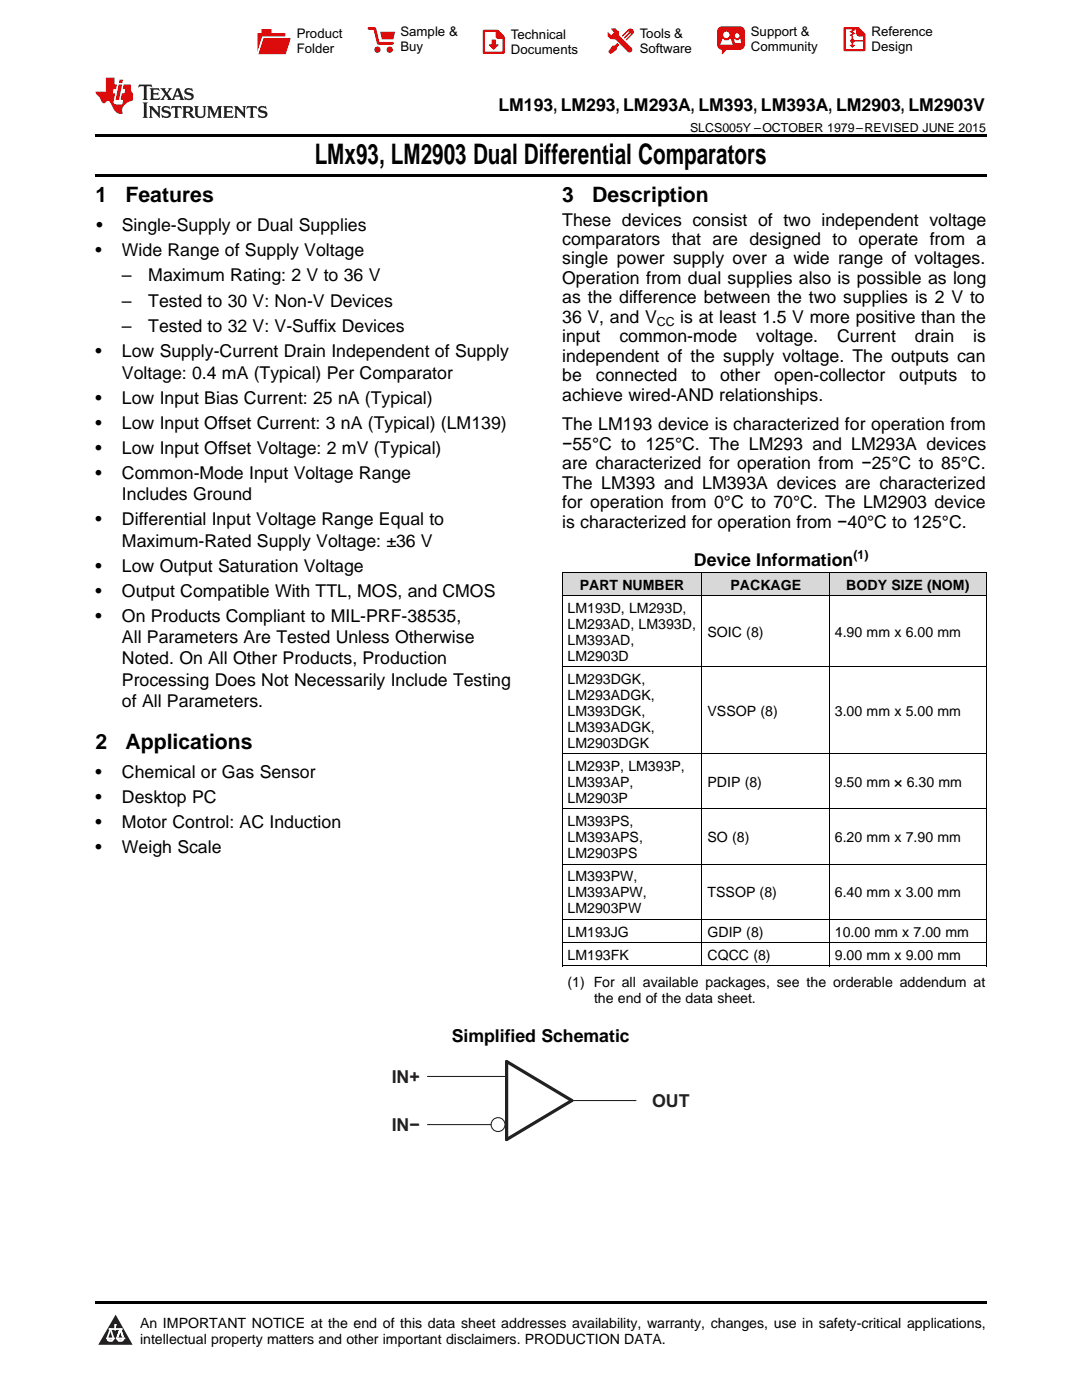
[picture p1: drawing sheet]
<svg xmlns="http://www.w3.org/2000/svg" width="216mm" height="279mm" viewBox="0 0 216 279" stroke-linecap="round" stroke-linejoin="round" font-family="sans-serif">
<defs><g id="words">
<text font-size="5.6" x="62.8" y="32.8">LMx93, LM2903 Dual Differential Comparators</text>
<g font-size="4.2">
<text x="19" y="40.4">1</text>
<text x="25" y="40.4">Features</text>
<text x="112.2" y="40.4">3</text>
<text x="118.2" y="40.4">Description</text>
<text x="19" y="149.5">2</text>
<text x="25" y="149.5">Applications</text>
</g>
<g font-size="3.6" fill="#231f20">
<text x="78.2" y="216.1">IN+</text>
<text x="130.1" y="221">OUT</text>
<text x="78.2" y="225.7">IN−</text>
</g>
<g font-size="3.5">
<text x="99.4" y="22.2">LM193, LM293, LM293A, LM393, LM393A, LM2903, LM2903V</text>
<text x="19.2" y="46.1">•</text>
<text x="24.3" y="46.1">Single-Supply or Dual Supplies</text>
<text x="112.2" y="45">These devices consist of two independent voltage</text>
<text x="19" y="51.1">•</text>
<text x="24.3" y="51.1">Wide Range of Supply Voltage</text>
<text x="112.2" y="48.9">comparators that are designed to operate from a</text>
<text x="112.2" y="52.8">single power supply over a wide range of voltages.</text>
<text x="24.3" y="56.2">–</text>
<text x="29.6" y="56.2">Maximum Rating: 2 V to 36 V</text>
<text x="112.2" y="56.7">Operation from dual supplies also is possible as long</text>
<text x="24.3" y="61.2">–</text>
<text x="29.6" y="61.2">Tested to 30 V: Non-V Devices</text>
<text x="112.2" y="60.5">as the difference between the two supplies is 2 V to</text>
<text x="112.2" y="64.4">36 V, and V</text>
<text x="135.7" y="64.4">is at least 1.5 V more positive than the</text>
<text x="19" y="71.3">•</text>
<text x="24.3" y="66.3">–</text>
<text x="24.3" y="71.3">Low Supply-Current Drain Independent of Supply</text>
<text x="29.6" y="66.3">Tested to 32 V: V-Suffix Devices</text>
<text x="112.2" y="68.3">input</text>
<text x="123.6" y="68.3">common-mode</text>
<text x="150.9" y="68.3">voltage.</text>
<text x="167" y="68.3">Current</text>
<text x="182.6" y="68.3">drain</text>
<text x="194.2" y="68.3">is</text>
<text x="24.3" y="75.6">Voltage: 0.4 mA (Typical) Per Comparator</text>
<text x="112.2" y="72.2">independent of the supply voltage. The outputs can</text>
<text x="112.2" y="76.1">be</text>
<text x="118.9" y="76.1">connected</text>
<text x="138" y="76.1">to</text>
<text x="143.7" y="76.1">other</text>
<text x="154.5" y="76.1">open-collector</text>
<text x="179.4" y="76.1">outputs</text>
<text x="193.8" y="76.1">to</text>
<text x="19" y="80.6">•</text>
<text x="24.3" y="80.6">Low Input Bias Current: 25 nA (Typical)</text>
<text x="112.2" y="79.9">achieve wired-AND relationships.</text>
<text x="19" y="85.6">•</text>
<text x="24.3" y="85.6">Low Input Offset Current: 3 nA (Typical) (LM139)</text>
<text x="112.2" y="85.9">The LM193 device is characterized for operation from</text>
<text x="112.2" y="89.8">−55°C to 125°C. The LM293 and LM293A devices</text>
<text x="19" y="90.6">•</text>
<text x="19" y="95.6">•</text>
<text x="24.3" y="90.6">Low Input Offset Voltage: 2 mV (Typical)</text>
<text x="24.3" y="95.6">Common-Mode Input Voltage Range</text>
<text x="112.2" y="93.7">are characterized for operation from −25°C to 85°C.</text>
<text x="24.3" y="99.8">Includes Ground</text>
<text x="112.2" y="97.5">The LM393 and LM393A devices are characterized</text>
<text x="112.2" y="101.4">for operation from 0°C to 70°C. The LM2903 device</text>
<text x="19" y="104.8">•</text>
<text x="24.3" y="104.8">Differential Input Voltage Range Equal to</text>
<text x="112.2" y="105.3">is characterized for operation from −40°C to 125°C.</text>
<text x="24.3" y="109.1">Maximum-Rated Supply Voltage: ±36 V</text>
<text x="138.5" y="113">Device Information</text>
<text x="19" y="114.1">•</text>
<text x="19" y="119.1">•</text>
<text x="24.3" y="114.1">Low Output Saturation Voltage</text>
<text x="24.3" y="119.1">Output Compatible With TTL, MOS, and CMOS</text>
<text x="19" y="124.1">•</text>
<text x="24.3" y="124.1">On Products Compliant to MIL-PRF-38535,</text>
<text x="24.3" y="128.3">All Parameters Are Tested Unless Otherwise</text>
<text x="24.3" y="132.6">Noted. On All Other Products, Production</text>
<text x="24.3" y="136.8">Processing Does Not Necessarily Include Testing</text>
<text x="24.3" y="141">of All Parameters.</text>
<text x="19" y="155.2">•</text>
<text x="24.3" y="155.2">Chemical or Gas Sensor</text>
<text x="19" y="160.2">•</text>
<text x="24.3" y="160.2">Desktop PC</text>
<text x="19" y="165.2">•</text>
<text x="24.3" y="165.2">Motor Control: AC Induction</text>
<text x="19" y="170.2">•</text>
<text x="24.3" y="170.2">Weigh Scale</text>
<text x="90.1" y="208">Simplified Schematic</text>
</g>
<g font-size="2.8">
<text x="115.7" y="117.7">PART NUMBER</text>
<text x="145.8" y="117.7">PACKAGE</text>
<text x="168.9" y="117.7">BODY SIZE (NOM)</text>
<text x="113.2" y="122.3">LM193D, LM293D,</text>
<text x="113.2" y="125.5">LM293AD, LM393D,</text>
<text x="113.2" y="128.7">LM393AD,</text>
<text x="113.2" y="131.9">LM2903D</text>
<text x="141.2" y="127.1">SOIC (8)</text>
<text x="166.6" y="127.1">4.90 mm x 6.00 mm</text>
<text x="113.2" y="136.5">LM293DGK,</text>
<text x="113.2" y="139.7">LM293ADGK,</text>
<text x="113.2" y="142.9">LM393DGK,</text>
<text x="141.2" y="142.9">VSSOP (8)</text>
<text x="166.6" y="142.9">3.00 mm x 5.00 mm</text>
<text x="113.2" y="146">LM393ADGK,</text>
<text x="113.2" y="149.2">LM2903DGK</text>
<text x="113.2" y="153.9">LM293P, LM393P,</text>
<text x="113.2" y="157.1">LM393AP,</text>
<text x="113.2" y="160.2">LM2903P</text>
<text x="141.2" y="157.1">PDIP (8)</text>
<text x="166.6" y="157.1">9.50 mm × 6.30 mm</text>
<text x="113.2" y="164.9">LM393PS,</text>
<text x="113.2" y="168.1">LM393APS,</text>
<text x="113.2" y="171.2">LM2903PS</text>
<text x="141.2" y="168.1">SO (8)</text>
<text x="166.6" y="168.1">6.20 mm x 7.90 mm</text>
<text x="113.2" y="175.9">LM393PW,</text>
<text x="113.2" y="179.1">LM393APW,</text>
<text x="141.2" y="179.1">TSSOP (8)</text>
<text x="166.6" y="179.1">6.40 mm x 3.00 mm</text>
<text x="113.2" y="182.2">LM2903PW</text>
<text x="113.2" y="186.9">LM193JG</text>
<text x="113.2" y="191.6">LM193FK</text>
<text x="141.2" y="186.9">GDIP (8)</text>
<text x="141.2" y="191.6">CQCC (8)</text>
<text x="166.6" y="186.9">10.00 mm x 7.00 mm</text>
<text x="166.6" y="191.6">9.00 mm x 9.00 mm</text>
<text x="113.2" y="197.1">(1) For all available packages, see the orderable addendum at</text>
<text x="118.5" y="200.2">the end of the data sheet.</text>
<text x="27.9" y="265">An IMPORTANT NOTICE at the end of this data sheet addresses availability, warranty, changes, use in safety-critical applications,</text>
<text x="27.9" y="268.2">intellectual property matters and other important disclaimers. PRODUCTION DATA.</text>
</g>
<g font-size="2.6">
<text x="59.2" y="7.6">Product</text>
<text x="59.2" y="10.6">Folder</text>
<text x="79.9" y="7.3">Sample &amp;</text>
<text x="79.9" y="10.2">Buy</text>
<text x="102" y="7.8">Technical</text>
<text x="102" y="10.8">Documents</text>
<text x="127.6" y="7.6">Tools &amp;</text>
<text x="127.6" y="10.6">Software</text>
<text x="149.8" y="7.2">Support &amp;</text>
<text x="149.8" y="10.2">Community</text>
<text x="173.9" y="7.3">Reference</text>
<text x="173.9" y="10.2">Design</text>
</g>
<g font-size="2.5">
<text x="137.7" y="26.3">SLCS005Y –OCTOBER 1979–REVISED JUNE 2015</text>
<text x="131.1" y="65.1">CC</text>
<text x="170.3" y="111.6">(1)</text>
</g>
</g></defs>
<g fill="#d8d8d8">
<path d="M112.2 114.3h27.9v4.7h-27.9z"/>
<path d="M140.1 114.3h25.4v4.7h-25.4z"/>
<path d="M165.5 114.3h31.3v4.7h-31.3z"/>
</g>
<path d="M23.1 262.4l3.4 6h-6.9z" fill="#231f20"/>
<path d="M21.4 267.1h1.2l-.3 .5h-.3a.55 .55 0 0 1-.6-.5z" fill-rule="evenodd" fill="#fff"/>
<path d="M21.4 267.1h1.2l-.3 .5h-.3a.55 .55 0 0 1-.6-.5z" fill="none" stroke="#231f20" stroke-width=".34"/>
<path d="M21.4 267.1l1.2 .1-.3 .4h-.5z" fill="none" stroke="#fff" stroke-width=".34"/>
<path d="M23 265.3h.1" fill="none" stroke="#fff" stroke-width=".34"/>
<path d="M23 264.4v.9z" fill="#fff"/>
<path d="M23 264.4v.9z" fill="none" stroke="#fff" stroke-width=".34"/>
<circle cx="23" cy="264.4" r=".17" fill="#fff"/>
<path d="M21.9 265.2h.1" fill="none" stroke="#fff" stroke-width=".34"/>
<path d="M21.9 265.2h2.3z" fill="#fff"/>
<path d="M21.9 265.2h2.3z" fill="none" stroke="#fff" stroke-width=".34"/>
<circle cx="24.2" cy="265.2" r=".17" fill="#fff"/>
<path d="M23.3 267.1h.1" fill="none" stroke="#fff" stroke-width=".34"/>
<path d="M24 265.2l-.7 1.9z" fill="#fff"/>
<path d="M24 265.2l-.7 1.9z" fill="none" stroke="#fff" stroke-width=".34"/>
<path d="M24 265.2l.7 1.9z" fill="#fff"/>
<path d="M24 265.2l.7 1.9z" fill="none" stroke="#fff" stroke-width=".34"/>
<path d="M24.6 267.1h.1" fill="none" stroke="#fff" stroke-width=".34"/>
<circle cx="21.4" cy="267.1" r=".17" fill="#fff"/>
<path d="M22.1 265.2l-.7 1.9z" fill="#fff"/>
<path d="M22.1 265.2l-.7 1.9z" fill="none" stroke="#fff" stroke-width=".34"/>
<path d="M22.1 265.2l.5 1.9z" fill="#fff"/>
<path d="M22.1 265.2l.5 1.9z" fill="none" stroke="#fff" stroke-width=".34"/>
<circle cx="22.6" cy="267.1" r=".17" fill="#fff"/>
<path d="M23.4 267.1h1.3a.65 .65 0 0 1-.7 .5 .65 .65 0 0 1-.6-.5z" fill-rule="evenodd" fill="#fff"/>
<path d="M23.4 267.1h1.3a.65 .65 0 0 1-.7 .5 .65 .65 0 0 1-.6-.5z" fill="none" stroke="#231f20" stroke-width=".34"/>
<path d="M23.4 267.1h1.3l-.4 .5h-.6z" fill="none" stroke="#fff" stroke-width=".34"/>
<path d="M23.3 267.1h.1" fill="none" stroke="#fff" stroke-width=".34"/>
<circle cx="24.7" cy="267.1" r=".17" fill="#fff"/>
<path d="M19 34.8h177.8v.5h-177.8zM19 26.8h177.8v.6h-177.8zM112.2 192.8h.1zM165.4 192.8h.1zM196.7 192.8h.1zM19 259.7h177.8v.5h-177.8z" fill="#000"/>
<g fill="none" stroke="#231f20" stroke-width=".21">
<path d="M85.3 214.8h15.7M114.1 219.6h12.8M85.3 224.4h12.7"/>
<circle cx="99.4" cy="224.4" r="1.39"/>
</g>
<path d="M101.1 211.8l13 7.8-13 7.8z" fill="none" stroke="#231f20" stroke-width=".64"/>
<g fill="none" stroke="#000" stroke-width=".2">
<path d="M112.2 118.9h84.6M112.2 114.2h84.6M112.2 114.3v78.5M140.1 114.3v78.5M165.5 114.3v78.5M196.8 114.3v78.5M112.2 133.1h84.6M112.2 150.4h84.6M112.2 172.5h84.6M112.2 161.4h84.6M112.2 192.8h84.6M112.2 188.1h84.6"/>
<path d="M112.2 183.5h84.6"/>
</g>
<path d="M27.7 16.9l-.1 .6 .6-.3h.5v.2v2.2l-.2 .4h1l-.2-.4v-2.2v-.2h.5l.6 .3-.2-.6zM29.9 17.6l.2 .4v1.6l-.2 .4h1.9l.1-.6a1.09 1.09 0 0 1-1.3 .1v-.6h.6l.4 .2v-.7l-.2 .2h-.8v-.6l.2-.1a1.01 1.01 0 0 1 1 .3l-.1-.6zM32 17.6l.9 1.2-1 1.2h.9l-.2-.3 .5-.7 .5 .7-.3 .3h1.7l-.2-.3 .1-.4h1l.1 .4-.2 .3h1l-.3-.4-.7-2h-.5l-1 2.2-.8-1.1 .9-1.1h-.9l.2 .2-.4 .7-.4-.7 .2-.2zM35.4 18l.4 1h-.8zM37 17.7a.66 .66 0 0 0-.2 .8 .66 .66 0 0 0 .6 .4l.7 .2 .1 .2a.8 .8 0 0 1-.7 .4 .8 .8 0 0 1-.7-.5l.1 .8 .2-.2a.94 .94 0 0 0 1.1 .1 .94 .94 0 0 0 .4-.9 1.48 1.48 0 0 0-1.3-.6v-.4a1.1 1.1 0 0 1 1.2 .2l-.2-.6-.2 .1-.5-.1zM28.5 20.4l.2 .4v2.3l-.2 .4h1l-.2-.4v-2.3l.2-.4zM29.7 21.2l.2 .4v1.5l-.2 .4h.8l-.3-.4 .1-1.3 1.6 1.8v-2l.2-.4h-.7l.2 .2v1.1l-1.2-1.3zM32.5 21.3a.66 .66 0 0 0-.2 .8 .66 .66 0 0 0 .6 .4l.6 .2 .2 .2a.8 .8 0 0 1-.8 .4 .8 .8 0 0 1-.7-.5l.2 .7 .2-.1a.94 .94 0 0 0 1 .1 .94 .94 0 0 0 .5-1 1.47 1.47 0 0 0-1.3-.6l-.1-.3a1.1 1.1 0 0 1 1.3 .2l-.2-.6-.2 .1-.5-.2zM34.3 21.2l-.2 .6a.64 .64 0 0 1 .8-.3v1.6l-.2 .4h1l-.3-.4 .1-1.6a.66 .66 0 0 1 .8 .3l-.2-.6zM36.3 21.2l.3 .4v1.5l-.3 .4h1l-.2-.2v-.7h.5l.1 .1a.8 .8 0 0 0 1.2 .7l-1-1a.62 .62 0 0 0 .6-.5 .62 .62 0 0 0-.6-.7zM37.1 21.5h.1a.48 .48 0 0 1 .6 0 .48 .48 0 0 1 .1 .6l-.2 .1-.6 .1zM38.7 21.2l.2 .2a2.29 2.29 0 0 0 .4 2 1.05 1.05 0 0 0 1.7-.7v-1.3l.2-.2h-.8l.2 .4v1.1a.61 .61 0 0 1-.6 .6 .61 .61 0 0 1-.6-.6v-1.1l.3-.4zM41.3 21.2l.3 .4v1.5l-.3 .4h.8l-.2-.4v-1.4l.8 1.9 .9-1.9v1.4l-.2 .4h.9l-.2-.4v-1.5l.2-.4h-.8l-.7 1.5-.6-1.5zM44.5 21.2l.2 .4v1.5l-.2 .4h1.9l.2-.6a1.1 1.1 0 0 1-1.4 .2v-.7h.6l.4 .2v-.6l-.2 .1-.8 .1v-.6l.2-.1a1.02 1.02 0 0 1 1.1 .2l-.2-.5zM46.7 21.2l.2 .4v1.5l-.2 .4h.8l-.3-.4 .1-1.3 1.6 1.8v-2l.2-.4h-.7l.2 .2v1.1l-1.2-1.3zM49.3 21.2l-.1 .6a.64 .64 0 0 1 .8-.3v1.6l-.3 .4h1l-.2-.4v-1.6a.66 .66 0 0 1 .8 .3l-.1-.6zM51.7 21.3a.66 .66 0 0 0-.2 .7 .66 .66 0 0 0 .7 .5l.6 .2 .1 .2a.8 .8 0 0 1-.7 .4 .8 .8 0 0 1-.7-.5l.1 .7 .2-.1a.94 .94 0 0 0 1.1 .1 .94 .94 0 0 0 .4-1 1.48 1.48 0 0 0-1.2-.6l-.1-.3a1.1 1.1 0 0 1 1.2 .2l-.2-.6-.1 .1-.6-.2z" fill="#231f20"/>
<path d="M21.1 15.5v2.8h-2v.4l.9 .9a.96 .96 0 0 0 1 1 .59 .59 0 0 1 .5-.4 .59 .59 0 0 1 .5 .3l.4 .8a1.61 1.61 0 0 0 2.1 1.3 1.63 1.63 0 0 1 1.1-2.2l.9-.3v-1.5a1.6 1.6 0 0 1-.4-1.7h-1.4l-.2 .9h.5l-.2 .8h-.5l-.2 1v.3h.5l-.2 .9h-.7a.74 .74 0 0 1-1-.6l.3-1.6h-.5l.2-.8h.5l.1-.9h-.4v-1.4zM23.7 16.9l-.7 3h.8l.6-3zM23.8 15.9l-.1 .7h.7l.2-.7z" fill="#ee1d23"/>
<g fill="#d60000">
<path d="M52.2 5.8h2v.8h2.7v4.2h-5.5v-4.2h.8z" fill-rule="evenodd"/>
<path d="M52.5 7.5h5.6l-1.1 3.3h-5.6z" fill-rule="evenodd"/>
</g>
<path d="M52.4 7.4h5.7v.1h-5.6l-1.1 3.3z" fill-rule="evenodd" fill="#fff"/>
<path d="M52.4 7.4h5.7v.1h-5.6l-1.1 3.3z" fill="none" stroke="#fff" stroke-width=".2"/>
<path d="M73.6 5.7h1.2l.7 2.9h2.8" fill="none" stroke="#d60000" stroke-width=".55"/>
<g fill="#d60000">
<path d="M75.9 6.3h2.9l-.3 1.6h-2.3z" fill-rule="evenodd"/>
<circle cx="75.3" cy="9.9" r=".62"/>
<circle cx="77.8" cy="9.9" r=".62"/>
</g>
<path d="M96.6 6.2h2.7l1.2 1.2v3.1h-3.9z" fill="none" stroke="#d60000" stroke-width=".44"/>
<g fill="#d60000">
<path d="M98.1 7.9h.8v1h.6l-1 1.1-.9-1v-.1h.5z" fill-rule="evenodd"/>
<path d="M98.9 6.2h.4l1.2 1.2v.4h-1.2l-.4-.4z" fill-rule="evenodd"/>
<path d="M122 5.7h.8l.6 .6 .1 .7 2.5 2.5-.7 .8-2.4-2.3-1.1-.2-.6-.6v-.8l.8 .6 .4-.4v-.2l-.4-.5z" fill-rule="evenodd"/>
<path d="M122.2 9.1h.5l.5-.5 .4 .4-.5 .5-.1 .4-1.2 .9-.4-.5z" fill-rule="evenodd"/>
<path d="M125.3 5.9a.67 .67 0 0 1 1 0 .67 .67 0 0 1 0 .9z" fill-rule="evenodd"/>
<path d="M125.3 5.9l1 .9-1.2 1.2h-.2v-.2l.9-.9 .1-.2h-.2l-1 1h-.2v-.2l1-1v-.2h-.2l-1 1h-.2v-.2z" fill-rule="evenodd"/>
<circle cx="125.6" cy="9.9" r=".54"/>
</g>
<path d="M123.4 6.3l-.1 .7" fill="none" stroke="#d60000" stroke-width=".2"/>
<g fill="#d60000">
<path d="M143.4 5.5l.7-.2h3.6a.95 .95 0 0 1 .9 .9v2.8a.95 .95 0 0 1-.9 .9h-3.6a.95 .95 0 0 1-1-.9v-2.8z" fill-rule="evenodd"/>
<path d="M144 9.9h1l-.8 .9h-.2z" fill-rule="evenodd"/>
</g>
<g fill="#fff">
<path d="M146.6 8.6h1.3z"/>
<path d="M144.1 7.8h.3l.1 .2h.8l.2-.2h.3l.4 1.1h-2.5z" fill-rule="evenodd"/>
<path d="M146.5 7.8h.2l.2 .2h.5l.1-.2h.2l.2 .8h-1.3z" fill-rule="evenodd"/>
<circle cx="144.9" cy="6.9" r=".65"/>
<circle cx="147.1" cy="7.1" r=".48"/>
</g>
<path d="M168.5 5.6h2.7l1.3 1.3v3.1h-4z" fill="none" stroke="#d60000" stroke-width=".44"/>
<path d="M170.1 7.3v1.8M170.1 8.1h2.3" fill="none" stroke="#d60000" stroke-width=".3"/>
<g fill="#d60000">
<path d="M170.9 5.6h.3l1.3 1.3v.4h-1.1l-.5-.6z" fill-rule="evenodd"/>
<circle cx="170.1" cy="8.1" r=".42"/>
<circle cx="171.4" cy="6.7" r=".55"/>
</g>
<g fill="#d60000">
<path d="M169.5 9h1.2l-.6 .5z"/>
<path d="M169.8 5.8h.6l.3 .2-.6 .3 .6 .4-.7 .3 .2 .3h-.2l-.5-.3 .6-.3-.6-.4 .6-.3z"/>
</g>
<use href="#words"/>
</svg>
